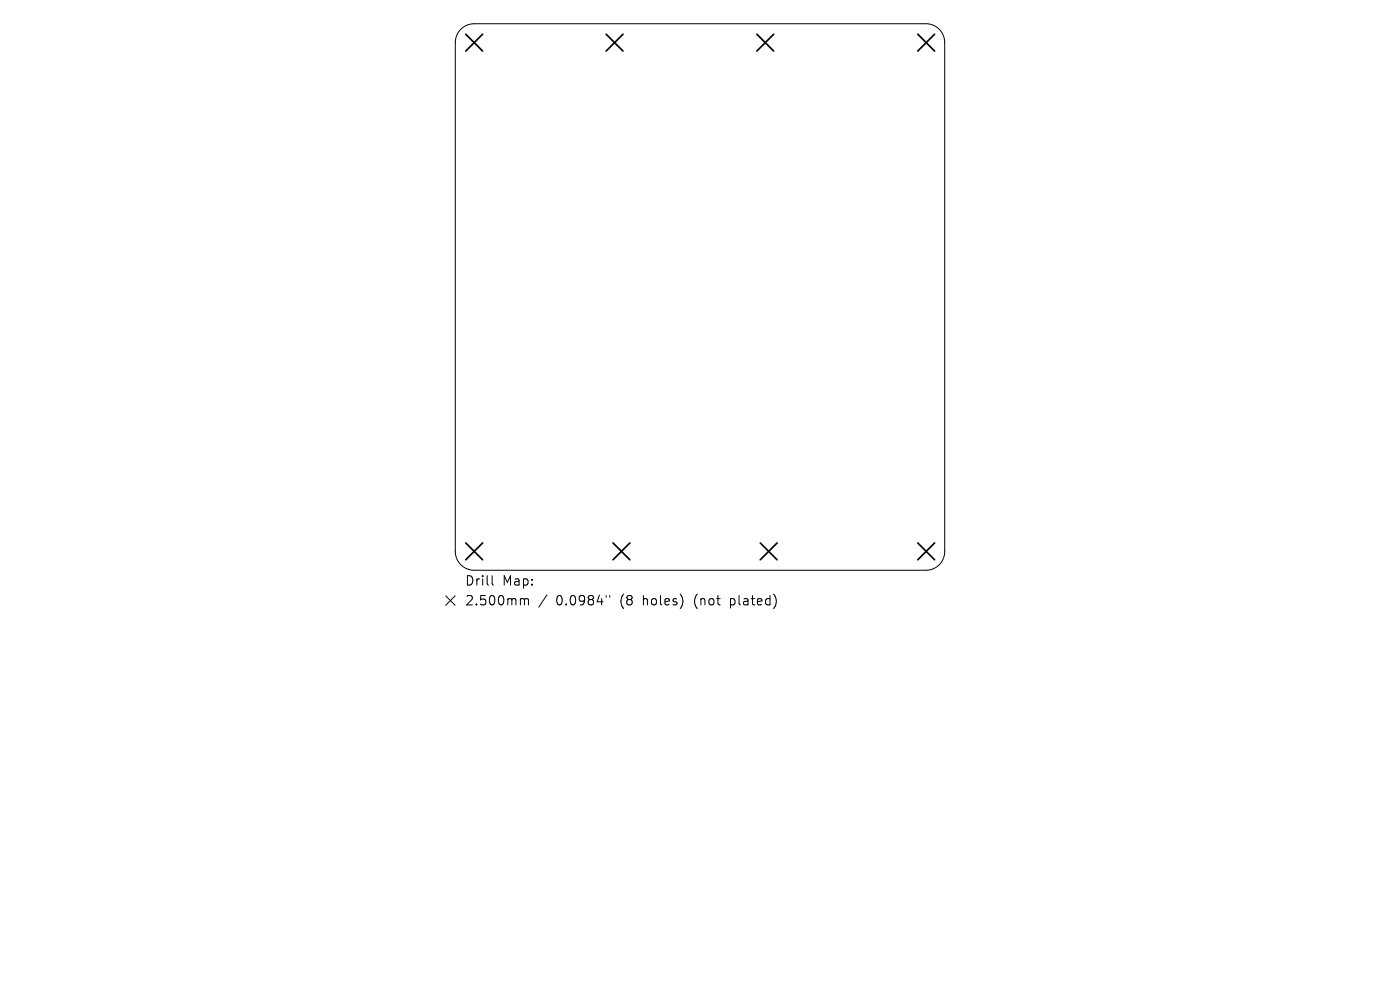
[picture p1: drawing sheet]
<svg xmlns="http://www.w3.org/2000/svg" width="297mm" height="210mm" viewBox="0 0 297 210" stroke-linecap="round" stroke-linejoin="round" font-family="sans-serif">
<defs><g id="words">
<g font-size="2.8">
<text x="98.6" y="124.5">Drill</text>
<text x="106.6" y="124.5">Map:</text>
<text x="98.6" y="128.7">2.500mm</text>
<text x="118" y="128.7">0.0984&quot;</text>
<text x="131.7" y="128.7">(8</text>
<text x="136.7" y="128.7">holes)</text>
<text x="147.7" y="128.7">(not</text>
<text x="155.6" y="128.7">plated)</text>
</g>
</g></defs>
<path d="M97.8 6.2a4 4 0 0 1 2.8-1.2h95.9a4 4 0 0 1 3.9 4v108a4 4 0 0 1-3.9 4h-95.9a4 4 0 0 1-4-4v-108a4 4 0 0 1 1.2-2.8zM94.6 126.4l2 2M96.6 126.4l-2 2M104.4 122.1v1.7l.3 .3M110.7 127l.5 .1 .1 .2M111.3 127.3l.2-.3 .5 .1 .1 1.2M111.3 127.3v1M116 126.2l-1.7 2.6M128.6 126.3v.4M129.4 126.3v.4" fill="none" stroke="#000" stroke-width=".21"/>
<g fill="none" stroke="#000" stroke-width=".36">
<path d="M98.8 7.3l3.6 3.5M102.4 7.3l-3.6 3.5M128.6 7.3l3.6 3.5M132.2 7.3l-3.6 3.5M160.6 7.3l3.5 3.5M164.1 7.3l-3.5 3.5M194.7 7.3l3.6 3.5M198.3 7.3l-3.6 3.5M98.8 115.2l3.6 3.6M102.4 115.2l-3.6 3.6M130 115.2l3.6 3.6M133.6 115.2l-3.6 3.6"/>
<path d="M161.3 115.2l3.6 3.6M164.9 115.2l-3.6 3.6M194.7 115.2l3.6 3.6M198.3 115.2l-3.6 3.6"/>
</g>
<use href="#words"/>
</svg>
